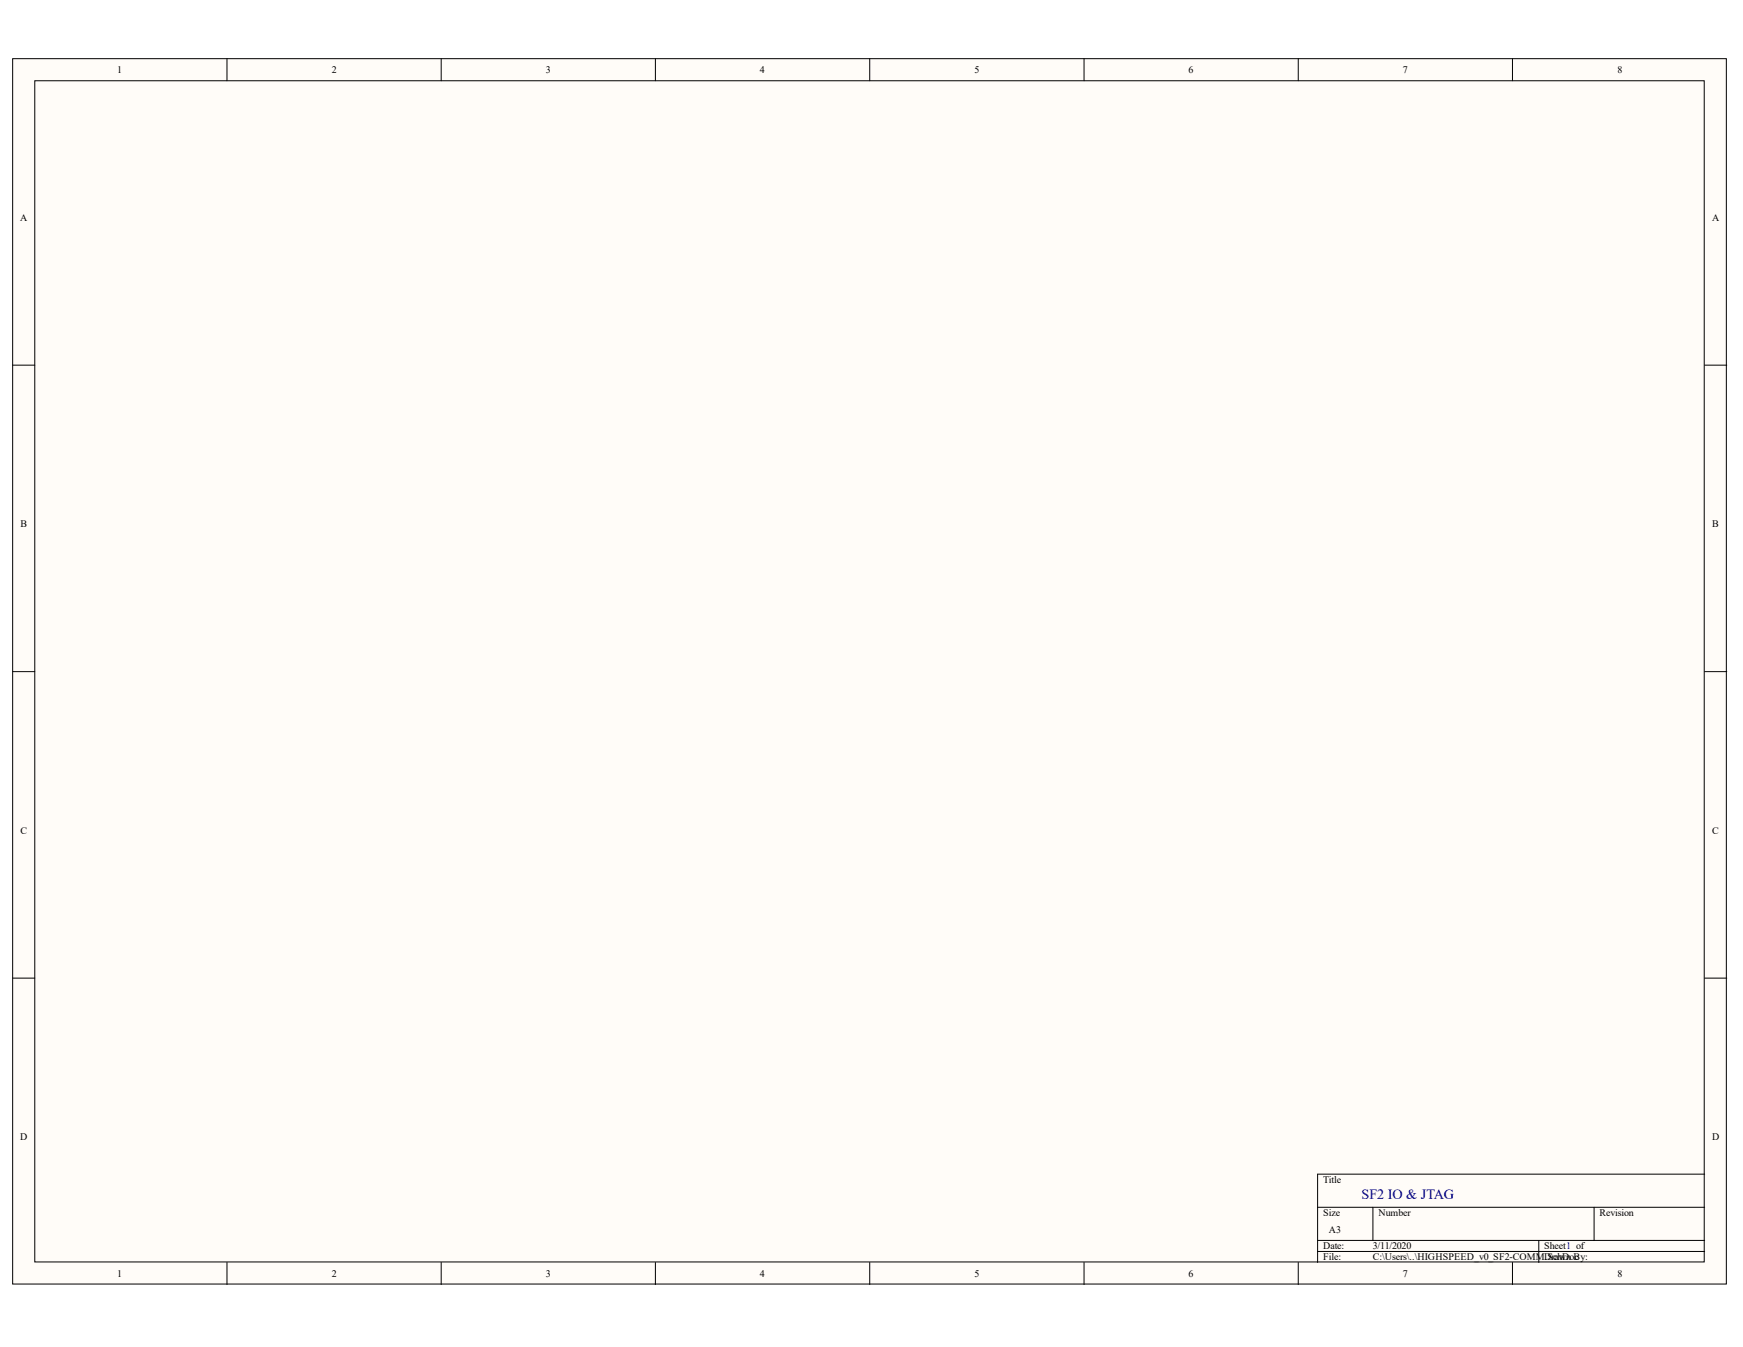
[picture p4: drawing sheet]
<svg xmlns="http://www.w3.org/2000/svg" width="279mm" height="216mm" viewBox="0 0 279 216" stroke-linecap="round" stroke-linejoin="round" font-family="sans-serif">
<defs><g id="words">
<text font-size="2.3" fill="#000080" x="218.3" y="192.1">SF2 IO &amp; JTAG</text>
<g font-size="1.6">
<text x="18.8" y="11.7">1</text>
<text x="53.2" y="11.7">2</text>
<text x="87.5" y="11.7">3</text>
<text x="121.8" y="11.7">4</text>
<text x="156.2" y="11.7">5</text>
<text x="190.5" y="11.7">6</text>
<text x="224.9" y="11.7">7</text>
<text x="259.3" y="11.7">8</text>
<text x="3.2" y="35.4">A</text>
<text x="274.5" y="35.4">A</text>
<text x="3.3" y="84.5">B</text>
<text x="274.5" y="84.5">B</text>
<text x="3.3" y="133.6">C</text>
<text x="274.5" y="133.6">C</text>
<text x="3.2" y="182.8">D</text>
<text x="274.5" y="182.8">D</text>
<text x="212.1" y="189.6">Title</text>
<text x="212.1" y="194.9">Size</text>
<text x="213" y="197.6">A3</text>
<text x="221" y="194.9">Number</text>
<text x="256.4" y="194.9">Revision</text>
<text x="212.1" y="200.2">Date:</text>
<text x="212.1" y="202">File:</text>
<text x="220" y="200.2">3/11/2020</text>
<text x="220" y="202">C:\Users\..\HIGHSPEED_v0_SF2-COMM.DSrcahwDnoBy:</text>
<text x="247.5" y="200.2">Sheet1 of</text>
<text x="252.4" y="202">c</text>
<text x="18.8" y="204.6">1</text>
<text x="53.2" y="204.6">2</text>
<text x="87.5" y="204.6">3</text>
<text x="121.8" y="204.6">4</text>
<text x="156.2" y="204.6">5</text>
<text x="190.5" y="204.6">6</text>
<text x="224.9" y="204.6">7</text>
<text x="259.3" y="204.6">8</text>
</g>
</g></defs>
<g fill="#fffcf8" stroke="#000" stroke-width=".16">
<path d="M2 9.4h274.7v196.4h-274.7z"/>
<path d="M5.6 12.9h267.6v189.4h-267.6z"/>
</g>
<g fill="none" stroke="#000" stroke-width=".16">
<path d="M36.4 9.4v3.5M70.7 9.4v3.5M105.1 9.4v3.5M139.4 9.4v3.5M173.8 9.4v3.5M208.1 9.4v3.5M242.4 9.4v3.5M2 58.5h3.6M273.3 58.5h3.5M2 107.7h3.6M273.3 107.7h3.5M2 156.8h3.6"/>
<path d="M273.3 156.8h3.5M211.2 193.5h62.1M211.2 198.8h62.1M220.1 193.5v5.3M246.7 198.8v3.6M255.5 193.5v5.3M273.3 188.2h-62.1v14.2M36.4 202.4v3.5M70.7 202.4v3.5M105.1 202.4v3.5M139.4 202.4v3.5M173.8 202.4v3.5"/>
<path d="M208.1 202.4v3.5M211.2 200.6h62.1M242.4 202.4v3.5"/>
</g>
<use href="#words"/>
</svg>
